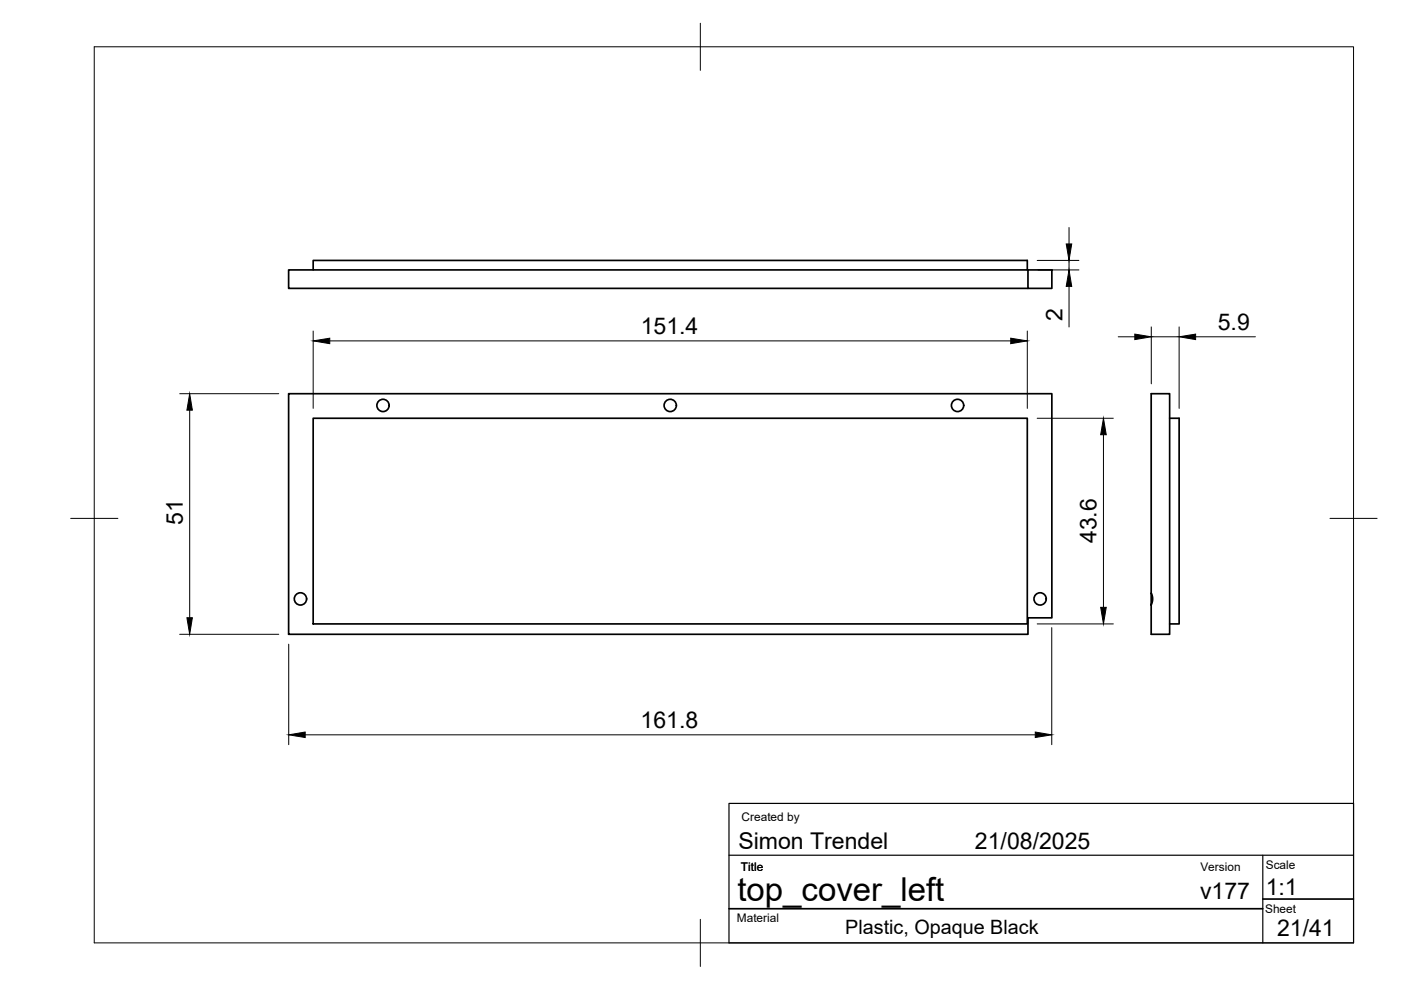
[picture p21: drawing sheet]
<svg xmlns="http://www.w3.org/2000/svg" width="297mm" height="210mm" viewBox="0 0 297 210" stroke-linecap="round" stroke-linejoin="round" font-family="sans-serif">
<defs><g id="words">
<text font-size="7" x="156.4" y="191.1">top_cover_left</text>
<g font-size="4.9">
<text x="135.8" y="70.8">151.4</text>
<text x="225.3" y="68.1" transform="rotate(-90 225.3 68.1)">2</text>
<text x="258.2" y="69.9">5.9</text>
<text x="38.8" y="111.4" transform="rotate(-90 38.8 111.4)">51</text>
<text x="232.5" y="115.2" transform="rotate(-90 232.5 115.2)">43.6</text>
<text x="135.8" y="154.3">161.8</text>
<text x="156.5" y="180">Simon Trendel</text>
<text x="206.7" y="180">21/08/2025</text>
<text x="254.4" y="190.6">v177</text>
<text x="268.4" y="189.7">1:1</text>
<text x="270.8" y="198.4">21/41</text>
</g>
<text font-size="4.2" x="179.2" y="198">Plastic, Opaque Black</text>
<g font-size="2.5">
<text x="157.2" y="174.2">Created by</text>
<text x="157.1" y="184.6">Title</text>
<text x="254.5" y="184.6">Version</text>
<text x="268.4" y="184.3">Scale</text>
<text x="156.2" y="195.5">Material</text>
<text x="268.2" y="193.5">Sheet</text>
</g>
</g></defs>
<!-- layer: Visible -->
<g fill="none" stroke="#000" stroke-width=".36">
<path d="M66.4 57.2v-2h151.4v2M218 57.2h5v3.9h-5zM218 57.2h-156.8v3.9h156.8M61.2 83.5h161.8v47.5h-5v3.5h-156.8zM66.4 88.7h151.4v43.6h-151.4zM248 88.7h2v43.6h-2M244.1 125.7v-42.2h3.9v51h-3.9v-6.3l.3-1.2-.3-1.3v2.5"/>
<circle cx="81.2" cy="86" r="1.3"/>
<circle cx="142.1" cy="86" r="1.3"/>
<circle cx="203" cy="86" r="1.3"/>
<circle cx="63.7" cy="127" r="1.3"/>
<circle cx="220.5" cy="127" r="1.3"/>
</g>
<!-- layer: BORDER -->
<path d="M20 9.9h267v190h-267zM148.5 4.9v10M15 109.9h10M282 109.9h10M148.5 194.9v10" fill="none" stroke="#000" stroke-width=".21"/>
<!-- layer: TITLEBLOCK -->
<path d="M154.6 170.3h132.4v29.6h-132.4zM154.6 181.3h132.4M267.7 181.3v18.6" fill="none" stroke="#000" stroke-width=".25"/>
<path d="M154.6 192.7h113.1M267.7 190.6h19.3" fill="none" stroke="#000" stroke-width=".36"/>
<!-- layer: FD_Dimensions -->
<g fill="none" stroke="#000" stroke-width=".21">
<path d="M219.9 55.2h8.8M220 57.2h8.7M226.7 48.2v3.5M226.7 55.2v2M66.4 70.2v16.4M69.9 72.3h144.4M217.8 70.2v16.4M226.7 60.7v8.6M237.1 71.4h3.5M244.1 69.3v12.1M244.1 71.4h5.9M250 69.3v17.3"/>
<path d="M253.5 71.4h12.7M38.1 83.5h21M40.2 87v44M219.9 88.7h16.2M234 92.2v36.6M38.1 134.5h21M61.2 136.6v21.3M219.9 132.3h16.2M223 133.1v24.8M64.7 155.8h154.8"/>
</g>
<path d="M226.1 51.7h1.1l-.5 3.5zM66.4 72.3l3.5-.6v1.2zM214.3 71.7l3.5 .6-3.5 .6zM226.7 57.2l.5 3.5h-1.1zM240.6 70.8l3.5 .6-3.5 .6zM250 71.4l3.5-.6v1.2zM40.2 83.5l.6 3.5h-1.2zM234 88.7l.5 3.5h-1.1zM39.6 131h1.2l-.6 3.5zM233.4 128.8h1.1l-.5 3.5zM61.2 155.8l3.5-.6v1.2zM219.5 155.2l3.5 .6-3.5 .6z" fill="#000" stroke="#000" stroke-width=".21"/>
<use href="#words"/>
</svg>
